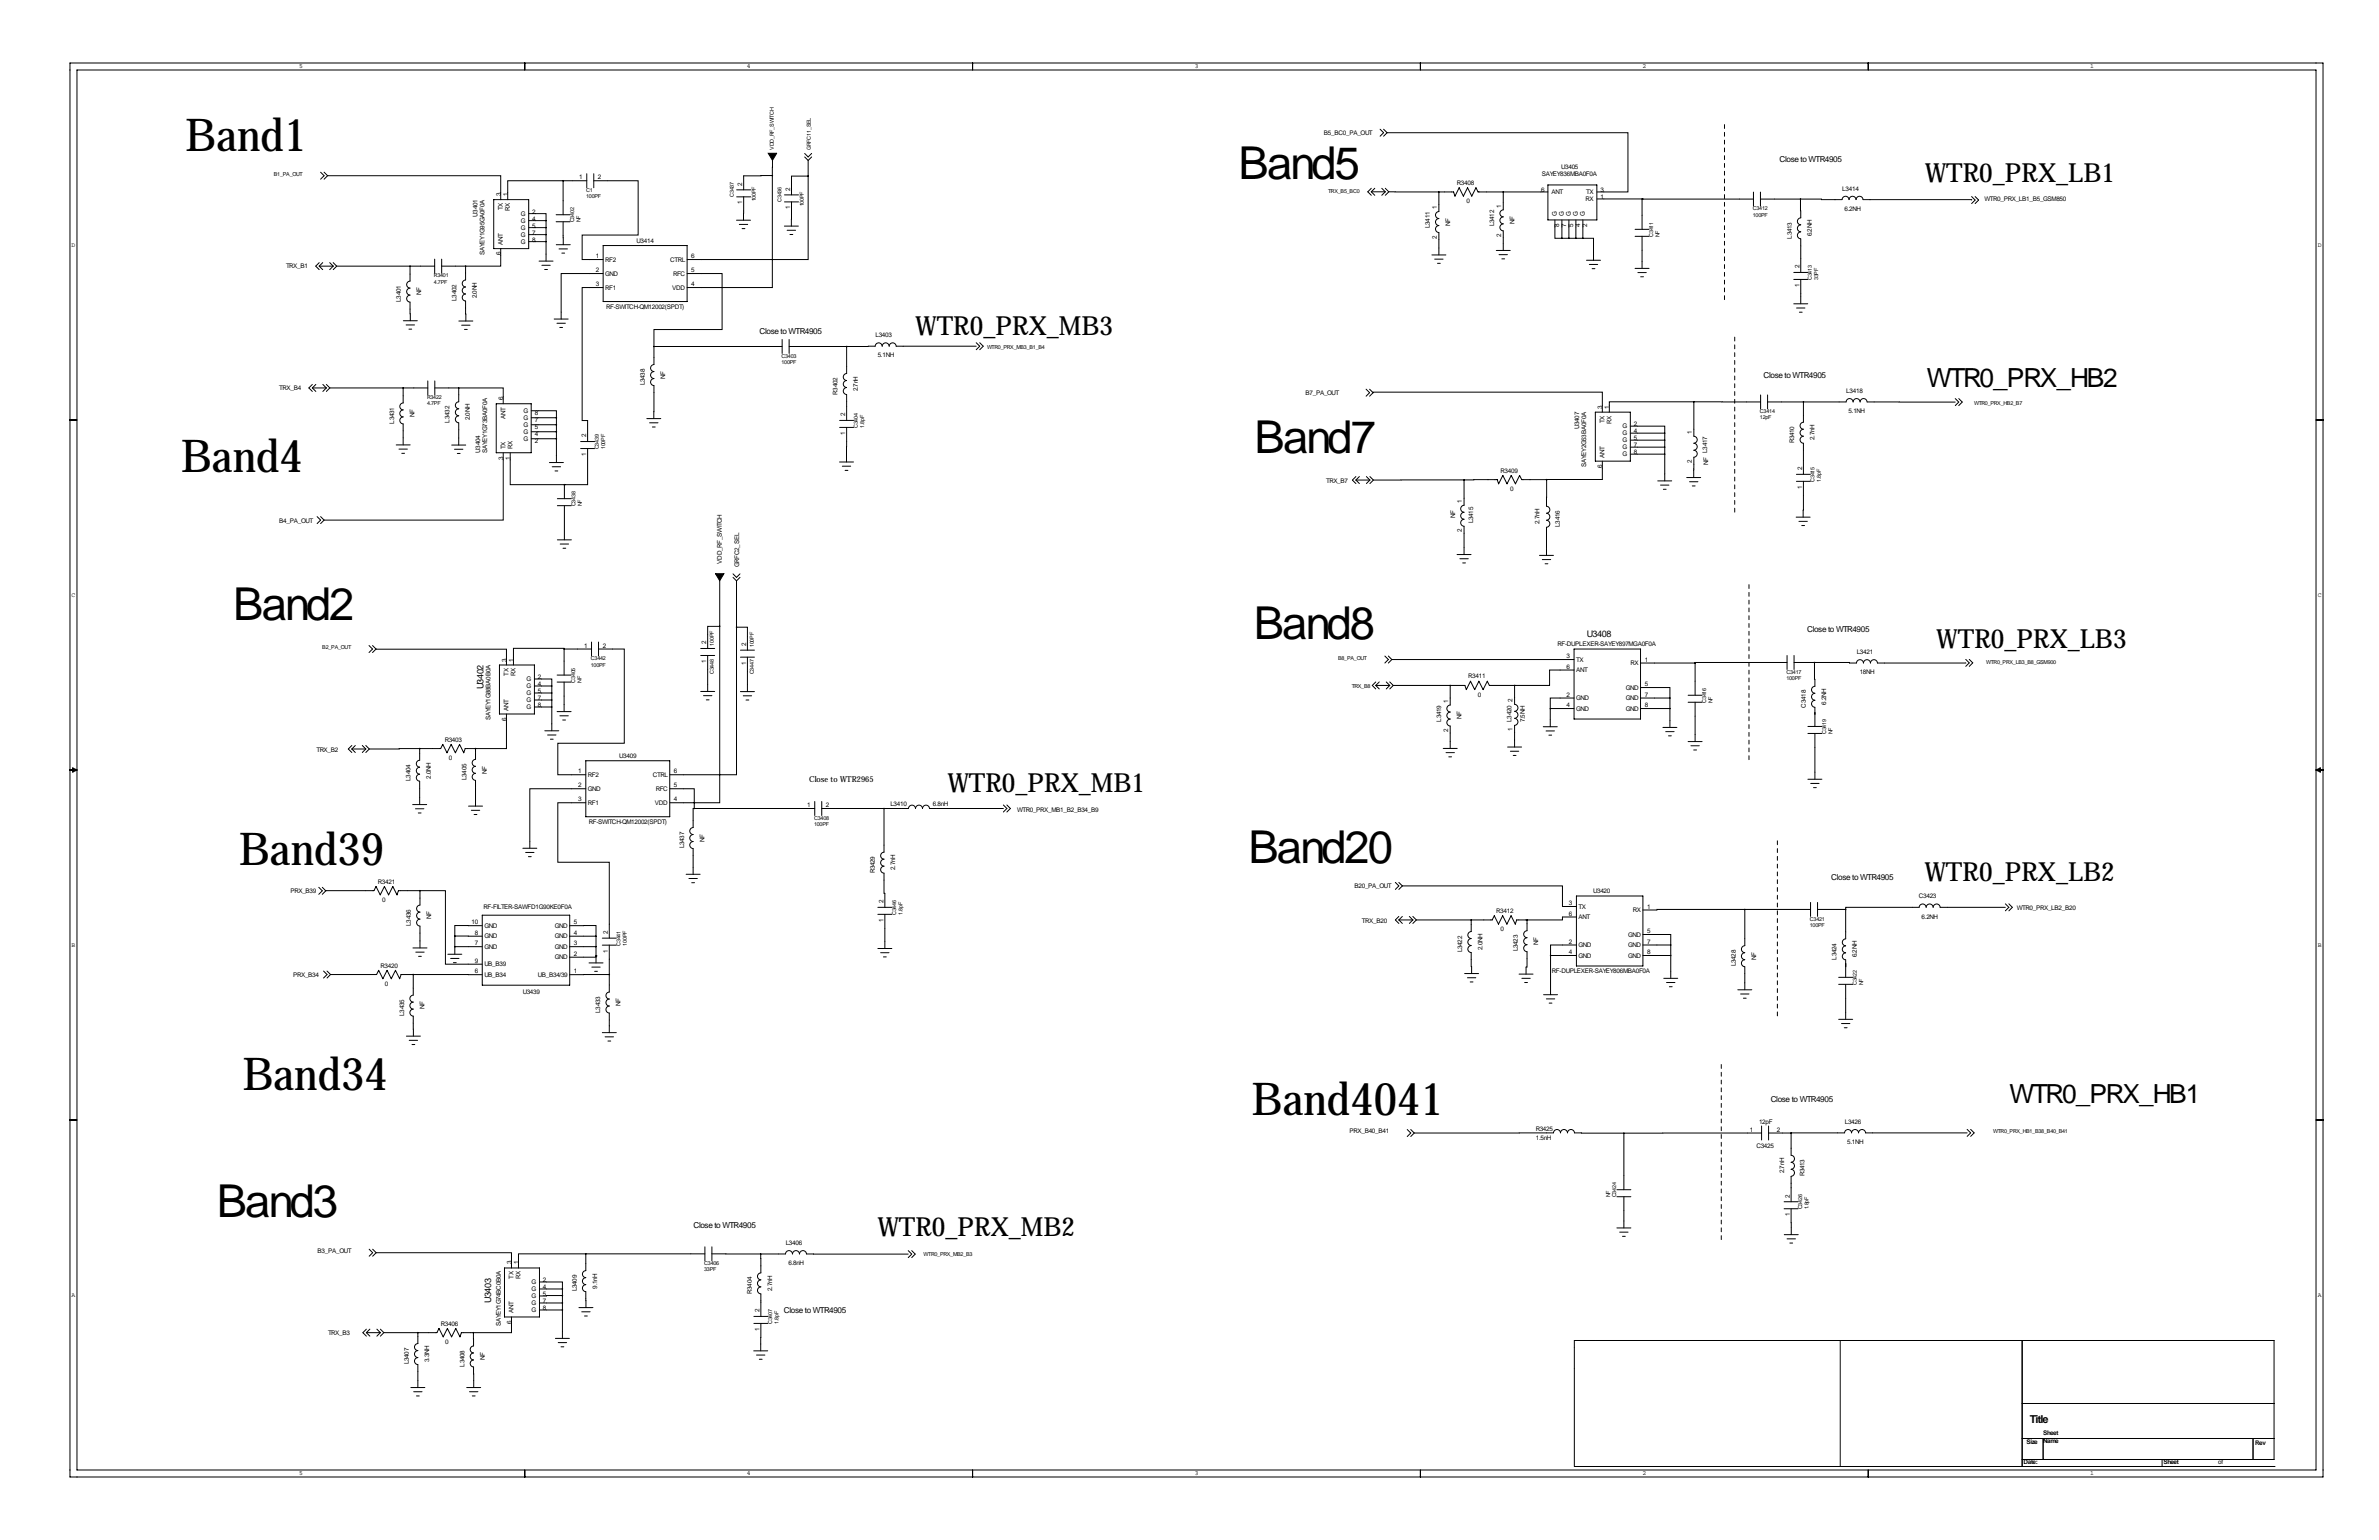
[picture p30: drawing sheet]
<svg xmlns="http://www.w3.org/2000/svg" width="864mm" height="559mm" viewBox="0 0 864 559" stroke-linecap="round" stroke-linejoin="round" font-family="sans-serif">
<defs><g id="words">
<g font-size="16.5">
<text x="67.3" y="55">Band1</text>
<text x="449.6" y="64.8">Band5</text>
<text x="455.4" y="164.5">Band7</text>
<text x="65.6" y="171.3">Band4</text>
<text x="84.6" y="225">Band2</text>
<text x="455.1" y="232">Band8</text>
<text x="86.7" y="313.7">Band39</text>
<text x="453.2" y="313.1">Band20</text>
<text x="88" y="395.5">Band34</text>
<text x="454.4" y="404.5">Band4041</text>
<text x="78.7" y="441.5">Band3</text>
</g>
<g font-size="9.6">
<text x="698.8" y="65.9">WTR0_PRX_LB1</text>
<text x="332.4" y="121.5">WTR0_PRX_MB3</text>
<text x="699.5" y="140.4">WTR0_PRX_HB2</text>
<text x="703" y="235">WTR0_PRX_LB3</text>
<text x="344" y="287.2">WTR0_PRX_MB1</text>
<text x="698.8" y="319.5">WTR0_PRX_LB2</text>
<text x="729.4" y="400">WTR0_PRX_HB1</text>
<text x="318.6" y="448.5">WTR0_PRX_MB2</text>
</g>
<text font-size="4" x="736.9" y="516.4">Title</text>
<g font-size="3.3">
<text x="576.1" y="231.1">U3408</text>
<text x="175.5" y="250.2" transform="rotate(-90 175.5 250.2)">U3402</text>
<text x="178.3" y="472.8" transform="rotate(-90 178.3 472.8)">U3403</text>
</g>
<g font-size="3">
<text x="646" y="58.8">Close to WTR4905</text>
<text x="275.7" y="121.1">Close to WTR4905</text>
<text x="640.2" y="137.2">Close to WTR4905</text>
<text x="656" y="229.3">Close to WTR4905</text>
<text x="293.7" y="283.7">Close to WTR2965</text>
<text x="664.7" y="319.2">Close to WTR4905</text>
<text x="642.8" y="400">Close to WTR4905</text>
<text x="251.7" y="445.6">Close to WTR4905</text>
<text x="284.5" y="476.3">Close to WTR4905</text>
</g>
<g font-size="2.3">
<text x="108.6" y="24.8">5</text>
<text x="271.1" y="24.8">4</text>
<text x="433.7" y="24.8">3</text>
<text x="596.2" y="24.8">2</text>
<text x="758.8" y="24.8">1</text>
<text x="480.6" y="48.9">B5_BC0_PA_OUT</text>
<text x="210.3" y="65.1">1</text>
<text x="217.1" y="65.1">2</text>
<text x="559.6" y="63.8">SAYEY836MBA0F0A</text>
<text x="566.7" y="61.3">U3405</text>
<text x="181.8" y="71.2" transform="rotate(-90 181.8 71.2)">3</text>
<text x="184.3" y="71.2" transform="rotate(-90 184.3 71.2)">1</text>
<text x="269.4" y="67.4" transform="rotate(-90 269.4 67.4)">2</text>
<text x="286.8" y="69.2" transform="rotate(-90 286.8 69.2)">2</text>
<text x="528.9" y="67.1">R3408</text>
<text x="559.4" y="69.6">6</text>
<text x="563.2" y="70.4">ANT</text>
<text x="575.8" y="70.4">TX</text>
<text x="580.9" y="69.6">3</text>
<text x="668.8" y="69.1">L3414</text>
<text x="182.5" y="76.3" transform="rotate(-90 182.5 76.3)">TX</text>
<text x="185.1" y="76.6" transform="rotate(-90 185.1 76.6)">RX</text>
<text x="193.2" y="77.5">2</text>
<text x="269.4" y="74.1" transform="rotate(-90 269.4 74.1)">1</text>
<text x="286.8" y="76" transform="rotate(-90 286.8 76)">1</text>
<text x="521.6" y="76" transform="rotate(-90 521.6 76)">1</text>
<text x="532.4" y="73.7">0</text>
<text x="544.9" y="75.4" transform="rotate(-90 544.9 75.4)">1</text>
<text x="575.5" y="73">RX</text>
<text x="580.9" y="72.2">1</text>
<text x="669.6" y="76.5">6.2NH</text>
<text x="720.4" y="73.1">WTR0_PRX_LB1_B5_GSM850</text>
<text x="173.4" y="78.6" transform="rotate(-90 173.4 78.6)">U3401</text>
<text x="189.1" y="83.4">G</text>
<text x="189.1" y="78.3">G</text>
<text x="189.1" y="80.8">G</text>
<text x="193.2" y="82.6">5</text>
<text x="193.2" y="80.1">4</text>
<text x="519" y="82.8" transform="rotate(-90 519 82.8)">L3411</text>
<text x="526.4" y="82" transform="rotate(-90 526.4 82)">NF</text>
<text x="542.4" y="82.2" transform="rotate(-90 542.4 82.2)">L3412</text>
<text x="549.8" y="81.3" transform="rotate(-90 549.8 81.3)">NF</text>
<text x="565.2" y="78.5" transform="rotate(-90 565.2 78.5)">G</text>
<text x="566" y="82.3" transform="rotate(-90 566 82.3)">8</text>
<text x="567.7" y="78.5" transform="rotate(-90 567.7 78.5)">G</text>
<text x="568.5" y="82.3" transform="rotate(-90 568.5 82.3)">7</text>
<text x="570.3" y="78.5" transform="rotate(-90 570.3 78.5)">G</text>
<text x="571.1" y="82.3" transform="rotate(-90 571.1 82.3)">5</text>
<text x="572.8" y="78.5" transform="rotate(-90 572.8 78.5)">G</text>
<text x="573.6" y="82.3" transform="rotate(-90 573.6 82.3)">4</text>
<text x="575.4" y="78.5" transform="rotate(-90 575.4 78.5)">G</text>
<text x="576.1" y="82.3" transform="rotate(-90 576.1 82.3)">2</text>
<text x="26" y="89.5">D</text>
<text x="182.5" y="89" transform="rotate(-90 182.5 89)">ANT</text>
<text x="189.1" y="88.4">G</text>
<text x="189.1" y="85.9">G</text>
<text x="193.2" y="87.7">8</text>
<text x="193.2" y="85.1">7</text>
<text x="231.1" y="88.1">U3414</text>
<text x="521.6" y="86.6" transform="rotate(-90 521.6 86.6)">2</text>
<text x="544.9" y="86" transform="rotate(-90 544.9 86)">2</text>
<text x="650.4" y="86.6" transform="rotate(-90 650.4 86.6)">L3413</text>
<text x="657.8" y="85.8" transform="rotate(-90 657.8 85.8)">6.2NH</text>
<text x="841.4" y="89.5">D</text>
<text x="175.9" y="92.5" transform="rotate(-90 175.9 92.5)">SAYEY1G95GA0F0A</text>
<text x="181.8" y="92.7" transform="rotate(-90 181.8 92.7)">6</text>
<text x="216.2" y="93.7">1</text>
<text x="219.7" y="95">RF2</text>
<text x="243.3" y="95">CTRL</text>
<text x="251" y="93.7">6</text>
<text x="103.8" y="97.4">TRX_B1</text>
<text x="216.2" y="98.8">2</text>
<text x="219.7" y="100">GND</text>
<text x="244.3" y="100">RFC</text>
<text x="251" y="98.8">5</text>
<text x="653.2" y="97.3" transform="rotate(-90 653.2 97.3)">2</text>
<text x="152.9" y="107.2" transform="rotate(-90 152.9 107.2)">NF</text>
<text x="216.2" y="103.8">3</text>
<text x="219.7" y="105.1">RF1</text>
<text x="244.1" y="105.1">VDD</text>
<text x="251" y="103.8">4</text>
<text x="653.2" y="104.1" transform="rotate(-90 653.2 104.1)">1</text>
<text x="145.5" y="109.5" transform="rotate(-90 145.5 109.5)">L3401</text>
<text x="165.7" y="109.1" transform="rotate(-90 165.7 109.1)">L3402</text>
<text x="173.1" y="108.3" transform="rotate(-90 173.1 108.3)">2.0NH</text>
<text x="220" y="112">RF-SWITCH-QM12002(SPDT)</text>
<text x="317.8" y="122.3">L3403</text>
<text x="318.6" y="129.7">5.1NH</text>
<text x="241.5" y="137.5" transform="rotate(-90 241.5 137.5)">NF</text>
<text x="101.3" y="141.6">TRX_B4</text>
<text x="234.1" y="139.8" transform="rotate(-90 234.1 139.8)">L3438</text>
<text x="304" y="143.2" transform="rotate(-90 304 143.2)">R3402</text>
<text x="311.4" y="142" transform="rotate(-90 311.4 142)">2.7nH</text>
<text x="473.9" y="143.3">B7_PA_OUT</text>
<text x="670.2" y="142.5">L3418</text>
<text x="182.7" y="145.2" transform="rotate(-90 182.7 145.2)">6</text>
<text x="190" y="149.8">G</text>
<text x="581.7" y="148.3" transform="rotate(-90 581.7 148.3)">3</text>
<text x="584.2" y="148.3" transform="rotate(-90 584.2 148.3)">1</text>
<text x="671.1" y="149.9">5.1NH</text>
<text x="143.1" y="153.7" transform="rotate(-90 143.1 153.7)">L3431</text>
<text x="150.4" y="151.4" transform="rotate(-90 150.4 151.4)">NF</text>
<text x="163.2" y="153.3" transform="rotate(-90 163.2 153.3)">L3432</text>
<text x="170.6" y="152.5" transform="rotate(-90 170.6 152.5)">2.0NH</text>
<text x="183.4" y="151.9" transform="rotate(-90 183.4 151.9)">ANT</text>
<text x="190" y="154.9">G</text>
<text x="190" y="152.4">G</text>
<text x="194.1" y="150.6">8</text>
<text x="194.1" y="155.7">5</text>
<text x="194.1" y="153.1">7</text>
<text x="306.8" y="151" transform="rotate(-90 306.8 151)">2</text>
<text x="573.3" y="155.8" transform="rotate(-90 573.3 155.8)">U3407</text>
<text x="582.4" y="153.5" transform="rotate(-90 582.4 153.5)">TX</text>
<text x="585" y="153.7" transform="rotate(-90 585 153.7)">RX</text>
<text x="589" y="155.4">G</text>
<text x="593.1" y="154.6">2</text>
<text x="190" y="160">G</text>
<text x="190" y="157.4">G</text>
<text x="194.1" y="160.7">2</text>
<text x="194.1" y="158.2">4</text>
<text x="212.8" y="158.7" transform="rotate(-90 212.8 158.7)">2</text>
<text x="306.8" y="157.8" transform="rotate(-90 306.8 157.8)">1</text>
<text x="589" y="160.5">G</text>
<text x="589" y="157.9">G</text>
<text x="593.1" y="159.7">5</text>
<text x="593.1" y="157.2">4</text>
<text x="614.1" y="157.5" transform="rotate(-90 614.1 157.5)">1</text>
<text x="651.4" y="160.9" transform="rotate(-90 651.4 160.9)">R3410</text>
<text x="658.7" y="159.7" transform="rotate(-90 658.7 159.7)">2.7nH</text>
<text x="174.3" y="164.3" transform="rotate(-90 174.3 164.3)">U3404</text>
<text x="176.8" y="164.3" transform="rotate(-90 176.8 164.3)">SAYEY1G73BA0F0A</text>
<text x="182.7" y="166.7" transform="rotate(-90 182.7 166.7)">3</text>
<text x="183.4" y="163" transform="rotate(-90 183.4 163)">TX</text>
<text x="185.2" y="166.7" transform="rotate(-90 185.2 166.7)">1</text>
<text x="186" y="163" transform="rotate(-90 186 163)">RX</text>
<text x="212.8" y="165.5" transform="rotate(-90 212.8 165.5)">1</text>
<text x="582.4" y="166.1" transform="rotate(-90 582.4 166.1)">ANT</text>
<text x="589" y="165.6">G</text>
<text x="589" y="163">G</text>
<text x="593.1" y="164.8">8</text>
<text x="593.1" y="162.3">7</text>
<text x="544.7" y="171.5">R3409</text>
<text x="575.8" y="169.5" transform="rotate(-90 575.8 169.5)">SAYEY2G53BA0F0A</text>
<text x="581.7" y="169.8" transform="rotate(-90 581.7 169.8)">6</text>
<text x="614.1" y="168.1" transform="rotate(-90 614.1 168.1)">2</text>
<text x="620.1" y="168.6" transform="rotate(-90 620.1 168.6)">NF L3417</text>
<text x="654.2" y="170.6" transform="rotate(-90 654.2 170.6)">2</text>
<text x="481.4" y="175.3">TRX_B7</text>
<text x="548.2" y="178.1">0</text>
<text x="654.2" y="177.4" transform="rotate(-90 654.2 177.4)">1</text>
<text x="530.7" y="182.6" transform="rotate(-90 530.7 182.6)">1</text>
<text x="101.4" y="189.7">B4_PA_OUT</text>
<text x="528.3" y="188" transform="rotate(-90 528.3 188)">NF</text>
<text x="534.8" y="189.9" transform="rotate(-90 534.8 189.9)">L3415</text>
<text x="558.9" y="190.2" transform="rotate(-90 558.9 190.2)">2.7nH</text>
<text x="566.2" y="191.2" transform="rotate(-90 566.2 191.2)">L3416</text>
<text x="530.7" y="193.2" transform="rotate(-90 530.7 193.2)">2</text>
<text x="262" y="204.5" transform="rotate(-90 262 204.5)">VDD_RF_SWITCH</text>
<text x="268.3" y="205.8" transform="rotate(-90 268.3 205.8)">GRFC2_SEL</text>
<text x="26" y="216.5">C</text>
<text x="841.4" y="216.5">C</text>
<text x="256.4" y="233.8" transform="rotate(-90 256.4 233.8)">2</text>
<text x="212" y="235">1</text>
<text x="218.8" y="235">2</text>
<text x="270.8" y="234.4" transform="rotate(-90 270.8 234.4)">2</text>
<text x="565.4" y="234.5">RF-DUPLEXER-SAYEY897MGA0F0A</text>
<text x="568.7" y="238.8">3</text>
<text x="674" y="237.3">L3421</text>
<text x="183.8" y="240" transform="rotate(-90 183.8 240)">3</text>
<text x="184.6" y="245.2" transform="rotate(-90 184.6 245.2)">TX</text>
<text x="186.4" y="240" transform="rotate(-90 186.4 240)">1</text>
<text x="187.2" y="245.5" transform="rotate(-90 187.2 245.5)">RX</text>
<text x="256.4" y="240.6" transform="rotate(-90 256.4 240.6)">1</text>
<text x="270.8" y="241.2" transform="rotate(-90 270.8 241.2)">1</text>
<text x="568.7" y="242.6">6</text>
<text x="572.2" y="240.1">TX</text>
<text x="572.2" y="243.9">ANT</text>
<text x="591.9" y="241.4">RX</text>
<text x="597.1" y="240.1">1</text>
<text x="675.1" y="244.7">18NH</text>
<text x="191.2" y="247.1">G</text>
<text x="191.2" y="249.7">G</text>
<text x="195.3" y="251.5">5</text>
<text x="195.3" y="246.4">2</text>
<text x="195.3" y="248.9">4</text>
<text x="533" y="246.2">R3411</text>
<text x="590.2" y="250.2">GND</text>
<text x="597.1" y="249">5</text>
<text x="184.6" y="257.8" transform="rotate(-90 184.6 257.8)">ANT</text>
<text x="191.2" y="257.3">G</text>
<text x="191.2" y="252.2">G</text>
<text x="191.2" y="254.8">G</text>
<text x="195.3" y="256.5">8</text>
<text x="195.3" y="254">7</text>
<text x="525.7" y="255.1" transform="rotate(-90 525.7 255.1)">1</text>
<text x="536.5" y="252.8">0</text>
<text x="549" y="254.6" transform="rotate(-90 549 254.6)">2</text>
<text x="568.7" y="252.8">2</text>
<text x="568.7" y="256.6">4</text>
<text x="572.2" y="254.1">GND</text>
<text x="572.2" y="257.9">GND</text>
<text x="590.2" y="254.1">GND</text>
<text x="590.2" y="257.9">GND</text>
<text x="597.1" y="252.8">7</text>
<text x="597.1" y="256.6">8</text>
<text x="655.5" y="256.8" transform="rotate(-90 655.5 256.8)">C3418</text>
<text x="662.9" y="255.7" transform="rotate(-90 662.9 255.7)">6.2NH</text>
<text x="178" y="261.3" transform="rotate(-90 178 261.3)">SAYEY1G88BA0B0A</text>
<text x="183.8" y="261.5" transform="rotate(-90 183.8 261.5)">6</text>
<text x="523.1" y="261.8" transform="rotate(-90 523.1 261.8)">L3419</text>
<text x="530.5" y="261" transform="rotate(-90 530.5 261)">NF</text>
<text x="548.6" y="262" transform="rotate(-90 548.6 262)">L3420</text>
<text x="553.5" y="262.1" transform="rotate(-90 553.5 262.1)">7.5NH</text>
<text x="161.4" y="269.1">R3403</text>
<text x="525.7" y="265.7" transform="rotate(-90 525.7 265.7)">2</text>
<text x="549" y="265.1" transform="rotate(-90 549 265.1)">1</text>
<text x="114.9" y="272.8">TRX_B2</text>
<text x="162.9" y="275.7">0</text>
<text x="224.8" y="275">U3409</text>
<text x="176.7" y="280.7" transform="rotate(-90 176.7 280.7)">NF</text>
<text x="209.9" y="280.6">1</text>
<text x="213.4" y="281.9">RF2</text>
<text x="237" y="281.9">CTRL</text>
<text x="244.7" y="280.6">6</text>
<text x="149" y="283.4" transform="rotate(-90 149 283.4)">L3404</text>
<text x="156.4" y="282.6" transform="rotate(-90 156.4 282.6)">2.0NH</text>
<text x="169.3" y="283.1" transform="rotate(-90 169.3 283.1)">L3405</text>
<text x="209.9" y="285.7">2</text>
<text x="213.4" y="287">GND</text>
<text x="238" y="287">RFC</text>
<text x="244.7" y="285.7">5</text>
<text x="209.9" y="290.8">3</text>
<text x="213.4" y="292.1">RF1</text>
<text x="237.8" y="292.1">VDD</text>
<text x="244.7" y="290.8">4</text>
<text x="293" y="292.9">1</text>
<text x="299.8" y="292.9">2</text>
<text x="323.2" y="292.5">L3410</text>
<text x="338.6" y="292.6">6.8nH</text>
<text x="213.7" y="298.9">RF-SWITCH-QM12002(SPDT)</text>
<text x="369.2" y="294.5">WTR0_PRX_MB1_B2_B34_B9</text>
<text x="255.7" y="305.5" transform="rotate(-90 255.7 305.5)">NF</text>
<text x="248.3" y="307.8" transform="rotate(-90 248.3 307.8)">L3437</text>
<text x="317.6" y="316.9" transform="rotate(-90 317.6 316.9)">R3429</text>
<text x="325" y="315.7" transform="rotate(-90 325 315.7)">2.7nH</text>
<text x="137.2" y="320.6">R3421</text>
<text x="491.7" y="322.3">B20_PA_OUT</text>
<text x="578.3" y="323.8">U3420</text>
<text x="105.4" y="324.2">PRX_B39</text>
<text x="138.7" y="327.3">0</text>
<text x="175.6" y="329.8">RF-FILTER-SAWFD1G90KE0F0A</text>
<text x="320.7" y="327.7" transform="rotate(-90 320.7 327.7)">2</text>
<text x="569.6" y="328.4">3</text>
<text x="573" y="329.7">TX</text>
<text x="597.9" y="329.7">1</text>
<text x="696.6" y="325.9">C3423</text>
<text x="149.1" y="336" transform="rotate(-90 149.1 336)">L3436</text>
<text x="156.5" y="333.6" transform="rotate(-90 156.5 333.6)">NF</text>
<text x="171.2" y="335.4">10</text>
<text x="208.3" y="335.4">5</text>
<text x="320.7" y="334.5" transform="rotate(-90 320.7 334.5)">1</text>
<text x="494.4" y="334.8">TRX_B20</text>
<text x="543.2" y="331.3">R3412</text>
<text x="569.6" y="332.2">6</text>
<text x="573" y="333.5">ANT</text>
<text x="592.7" y="331">RX</text>
<text x="697.6" y="333.3">6.2NH</text>
<text x="732.1" y="330.3">WTR0_PRX_LB2_B20</text>
<text x="172.3" y="339.2">8</text>
<text x="175.8" y="340.5">GND</text>
<text x="175.8" y="336.7">GND</text>
<text x="201.4" y="340.5">GND</text>
<text x="201.4" y="336.7">GND</text>
<text x="208.3" y="339.2">4</text>
<text x="220.7" y="338.9" transform="rotate(-90 220.7 338.9)">2</text>
<text x="544.6" y="337.9">0</text>
<text x="591" y="339.9">GND</text>
<text x="597.9" y="338.6">5</text>
<text x="26" y="343.5">B</text>
<text x="172.3" y="343">7</text>
<text x="175.8" y="344.3">GND</text>
<text x="201.4" y="344.3">GND</text>
<text x="208.3" y="343">3</text>
<text x="208.3" y="346.8">2</text>
<text x="220.7" y="345.7" transform="rotate(-90 220.7 345.7)">1</text>
<text x="530.8" y="345.6" transform="rotate(-90 530.8 345.6)">L3422</text>
<text x="538.1" y="344.7" transform="rotate(-90 538.1 344.7)">2.0NH</text>
<text x="551" y="345.3" transform="rotate(-90 551 345.3)">L3423</text>
<text x="558.4" y="342.9" transform="rotate(-90 558.4 342.9)">NF</text>
<text x="569.6" y="342.4">2</text>
<text x="569.6" y="346.2">4</text>
<text x="573" y="343.7">GND</text>
<text x="573" y="347.5">GND</text>
<text x="591" y="343.7">GND</text>
<text x="591" y="347.5">GND</text>
<text x="597.9" y="342.4">7</text>
<text x="597.9" y="346.2">8</text>
<text x="674.1" y="347.4" transform="rotate(-90 674.1 347.4)">6.2NH</text>
<text x="841.4" y="343.5">B</text>
<text x="138.2" y="351.1">R3420</text>
<text x="172.3" y="353.2">6</text>
<text x="172.3" y="349.4">9</text>
<text x="175.8" y="350.6">UB_B39</text>
<text x="201.4" y="348.1">GND</text>
<text x="208.3" y="353.2">1</text>
<text x="563.4" y="353.1">RF-DUPLEXER-SAYEY806MBA0F0A</text>
<text x="630.1" y="350.7" transform="rotate(-90 630.1 350.7)">L3428</text>
<text x="637.4" y="348.3" transform="rotate(-90 637.4 348.3)">NF</text>
<text x="666.7" y="348.2" transform="rotate(-90 666.7 348.2)">L3424</text>
<text x="106.4" y="354.5">PRX_B34</text>
<text x="139.7" y="357.7">0</text>
<text x="175.8" y="354.4">UB_B34</text>
<text x="195.2" y="354.4">UB_B34/39</text>
<text x="189.7" y="360.5">U3439</text>
<text x="225.3" y="365.2" transform="rotate(-90 225.3 365.2)">NF</text>
<text x="146.7" y="368.6" transform="rotate(-90 146.7 368.6)">L3435</text>
<text x="154.1" y="366.3" transform="rotate(-90 154.1 366.3)">NF</text>
<text x="217.9" y="367.5" transform="rotate(-90 217.9 367.5)">L3433</text>
<text x="638.6" y="407.8">12pF</text>
<text x="669.7" y="407.8">L3426</text>
<text x="489.9" y="411.1">PRX_B40_B41</text>
<text x="557.5" y="410.6">R3425</text>
<text x="557.5" y="413.5">1.5nH</text>
<text x="635.2" y="410.6">1</text>
<text x="645.1" y="410.6">2</text>
<text x="637.6" y="416.5">C3425</text>
<text x="670.5" y="415.1">5.1NH</text>
<text x="647.6" y="425.7" transform="rotate(-90 647.6 425.7)">2.7nH</text>
<text x="655" y="426.9" transform="rotate(-90 655 426.9)">R3413</text>
<text x="649.7" y="434.5" transform="rotate(-90 649.7 434.5)">2</text>
<text x="649.7" y="441.3" transform="rotate(-90 649.7 441.3)">1</text>
<text x="115.3" y="454.6">B3_PA_OUT</text>
<text x="285.2" y="451.7">L3406</text>
<text x="185.7" y="458.8" transform="rotate(-90 185.7 458.8)">3</text>
<text x="188.2" y="458.8" transform="rotate(-90 188.2 458.8)">1</text>
<text x="286.2" y="459.1">6.8nH</text>
<text x="186.4" y="464" transform="rotate(-90 186.4 464)">TX</text>
<text x="189" y="464.3" transform="rotate(-90 189 464.3)">RX</text>
<text x="193" y="465.9">G</text>
<text x="197.1" y="465.2">2</text>
<text x="197.1" y="467.7">4</text>
<text x="216.7" y="467.6" transform="rotate(-90 216.7 467.6)">9.1nH</text>
<text x="26" y="470.5">A</text>
<text x="193" y="471">G</text>
<text x="193" y="468.5">G</text>
<text x="193" y="473.6">G</text>
<text x="197.1" y="470.3">5</text>
<text x="197.1" y="472.8">7</text>
<text x="209.3" y="468.6" transform="rotate(-90 209.3 468.6)">L3409</text>
<text x="272.9" y="469.5" transform="rotate(-90 272.9 469.5)">R3404</text>
<text x="280.3" y="468.4" transform="rotate(-90 280.3 468.4)">2.7nH</text>
<text x="841.4" y="470.5">A</text>
<text x="186.4" y="476.6" transform="rotate(-90 186.4 476.6)">ANT</text>
<text x="193" y="476.1">G</text>
<text x="197.1" y="475.3">8</text>
<text x="275.7" y="476.1" transform="rotate(-90 275.7 476.1)">2</text>
<text x="119.1" y="484.4">TRX_B3</text>
<text x="160.1" y="481">R3406</text>
<text x="181.8" y="481.2" transform="rotate(-90 181.8 481.2)">SAYEY1G74BC0B0A</text>
<text x="185.7" y="480.3" transform="rotate(-90 185.7 480.3)">6</text>
<text x="275.7" y="482.9" transform="rotate(-90 275.7 482.9)">1</text>
<text x="161.6" y="487.6">0</text>
<text x="148.4" y="495.1" transform="rotate(-90 148.4 495.1)">L3407</text>
<text x="155.8" y="494.2" transform="rotate(-90 155.8 494.2)">3.3NH</text>
<text x="168.6" y="495.9" transform="rotate(-90 168.6 495.9)">L3408</text>
<text x="176" y="493.6" transform="rotate(-90 176 493.6)">NF</text>
<text x="741.7" y="520.9">Sheet</text>
<text x="735.6" y="524">Size</text>
<text x="741.7" y="523.7">Name</text>
<text x="818.6" y="524.3">Rev</text>
<text x="734.6" y="531.4">Date:</text>
<text x="785.4" y="531.4">Sheet</text>
<text x="805.2" y="531.4">of</text>
<text x="108.6" y="535.3">5</text>
<text x="271.1" y="535.3">4</text>
<text x="433.7" y="535.3">3</text>
<text x="596.2" y="535.3">2</text>
<text x="758.8" y="535.3">1</text>
</g>
<g font-size="2">
<text x="281" y="54.4" transform="rotate(-90 281 54.4)">VDD_RF_SWITCH</text>
<text x="294.3" y="54.4" transform="rotate(-90 294.3 54.4)">GRFC11_SEL</text>
<text x="99.4" y="63.8">B1_PA_OUT</text>
<text x="212.8" y="69.6">C1</text>
<text x="212.8" y="71.9">100PF</text>
<text x="266.3" y="71.5" transform="rotate(-90 266.3 71.5)">C3437</text>
<text x="482.1" y="70">TRX_B5_BC0</text>
<text x="274.4" y="73.1" transform="rotate(-90 274.4 73.1)">100PF</text>
<text x="283.7" y="73.3" transform="rotate(-90 283.7 73.3)">C3436</text>
<text x="291.7" y="74.9" transform="rotate(-90 291.7 74.9)">100PF</text>
<text x="636.3" y="76.3">C3412</text>
<text x="208.5" y="80.7" transform="rotate(-90 208.5 80.7)">C3402</text>
<text x="210.8" y="80.7" transform="rotate(-90 210.8 80.7)">NF</text>
<text x="636.3" y="78.6">100PF</text>
<text x="600.2" y="86" transform="rotate(-90 600.2 86)">C3411</text>
<text x="602.4" y="86" transform="rotate(-90 602.4 86)">NF</text>
<text x="157.5" y="100.6">R3401</text>
<text x="657.8" y="101.7" transform="rotate(-90 657.8 101.7)">C3413</text>
<text x="660" y="101.7" transform="rotate(-90 660 101.7)">33PF</text>
<text x="157.5" y="102.9">4.7PF</text>
<text x="283.7" y="129.8">C3403</text>
<text x="358.3" y="126.6">WTR0_PRX_MB3_B1_B4</text>
<text x="283.7" y="132.1">100PF</text>
<text x="155" y="144.8">R3422</text>
<text x="155" y="147.1">4.7PF</text>
<text x="638.9" y="149.9">C3414</text>
<text x="716.6" y="146.9">WTR0_PRX_HB2_B7</text>
<text x="311.4" y="155.3" transform="rotate(-90 311.4 155.3)">C3404</text>
<text x="313.7" y="155.3" transform="rotate(-90 313.7 155.3)">1.8pF</text>
<text x="638.9" y="152.2">12pF</text>
<text x="217.4" y="163" transform="rotate(-90 217.4 163)">C3439</text>
<text x="219.7" y="163" transform="rotate(-90 219.7 163)">100PF</text>
<text x="658.7" y="174.9" transform="rotate(-90 658.7 174.9)">C3415</text>
<text x="661" y="174.9" transform="rotate(-90 661 174.9)">1.8pF</text>
<text x="208.9" y="183.7" transform="rotate(-90 208.9 183.7)">C3438</text>
<text x="211.2" y="183.7" transform="rotate(-90 211.2 183.7)">NF</text>
<text x="117" y="235.5">B2_PA_OUT</text>
<text x="214.5" y="239.6">C3442</text>
<text x="259.1" y="234.3" transform="rotate(-90 259.1 234.3)">100PF</text>
<text x="273.7" y="234.8" transform="rotate(-90 273.7 234.8)">100PF</text>
<text x="485.7" y="239.3">B8_PA_OUT</text>
<text x="214.5" y="241.9">100PF</text>
<text x="259.2" y="244.6" transform="rotate(-90 259.2 244.6)">C3448</text>
<text x="273.7" y="244.7" transform="rotate(-90 273.7 244.7)">C3447</text>
<text x="648.5" y="244.4">C3417</text>
<text x="721" y="241">WTR0_PRX_LB3_B8_GSM900</text>
<text x="208.8" y="247.8" transform="rotate(-90 208.8 247.8)">C3405</text>
<text x="211.1" y="247.8" transform="rotate(-90 211.1 247.8)">NF</text>
<text x="490.7" y="249.5">TRX_B8</text>
<text x="648.5" y="246.7">100PF</text>
<text x="619.4" y="255.1" transform="rotate(-90 619.4 255.1)">C3416</text>
<text x="621.7" y="255.1" transform="rotate(-90 621.7 255.1)">NF</text>
<text x="662.9" y="266.4" transform="rotate(-90 662.9 266.4)">C3419</text>
<text x="665.2" y="266.4" transform="rotate(-90 665.2 266.4)">NF</text>
<text x="295.5" y="297.4">C3408</text>
<text x="295.5" y="299.7">100PF</text>
<text x="325.3" y="332" transform="rotate(-90 325.3 332)">C3446</text>
<text x="327.6" y="332" transform="rotate(-90 327.6 332)">1.8pF</text>
<text x="657" y="334.1">C3421</text>
<text x="657" y="336.3">100PF</text>
<text x="225.2" y="343.2" transform="rotate(-90 225.2 343.2)">C3441</text>
<text x="227.5" y="343.2" transform="rotate(-90 227.5 343.2)">100PF</text>
<text x="674.1" y="357.4" transform="rotate(-90 674.1 357.4)">C3422</text>
<text x="676.4" y="357.4" transform="rotate(-90 676.4 357.4)">NF</text>
<text x="723.5" y="411.3">WTR0_PRX_HB1_B38_B40_B41</text>
<text x="584.4" y="434.5" transform="rotate(-90 584.4 434.5)">NF</text>
<text x="586.7" y="434.5" transform="rotate(-90 586.7 434.5)">C3424</text>
<text x="654.3" y="438.9" transform="rotate(-90 654.3 438.9)">C3426</text>
<text x="656.5" y="438.9" transform="rotate(-90 656.5 438.9)">1.8pF</text>
<text x="335.3" y="455.7">WTR0_PRX_MB2_B3</text>
<text x="255.6" y="459">C3406</text>
<text x="255.6" y="461.3">33PF</text>
<text x="280.3" y="480.5" transform="rotate(-90 280.3 480.5)">C3407</text>
<text x="282.5" y="480.5" transform="rotate(-90 282.5 480.5)">1.8pF</text>
</g>
</g></defs>
<g fill="none" stroke="#000" stroke-width=".36">
<path d="M25.4 22.9h817.9v513h-817.9zM27.9 25.4h812.8v508h-812.8zM190.5 22.9v2.5M353.1 22.9v2.5M515.6 22.9v2.5M678.2 22.9v2.5M280.4 58.2v5.5M292.1 55.7l1.3 1.2 1.2-1.2M292.1 56.9l1.3 1.3M293.4 58.2v5.7M294.6 56.9l-1.2 1.3M501 46.9l1.3 1.3-1.3 1.2"/>
<path d="M502.3 46.9l1.2 1.3M503.5 48.2h87.5v21.4h-11.3M503.5 48.2l-1.2 1.2M116.4 62.5l1.3 1.3-1.3 1.2M117.7 62.5l1.2 1.3M118.9 63.8h62.9v8.6M118.9 63.8l-1.2 1.2M179.2 72.4h12.7v17.8h-12.7zM191.9 77.5h6.3v2.6M201.9 77.9h5.1M204.4 65.6h-20.1v6.8M204.4 65.6v12.3"/>
<path d="M204.4 65.6h8.6M213 63v5.1M215.5 65.6h16.1v19.7h-20.3v8.9h7.6M215.5 63v5.1M267.4 79.9h5M267.4 71.4h5.1M267.4 68.9h5.1M270 71.4l-.1 8.5M280.4 63.7l-10.4 .1v5.1M280.4 63.7v40.6h-31M284.8 73.3h5.1M284.8 70.7h5.1"/>
<path d="M287.3 73.3v8.7M293.4 63.9h-6.1v6.8M293.4 63.9v30.3h-44M497.8 69.6h5.1M497.8 68.3l-1.3 1.3 1.3 1.3M497.8 69.6l1.3 1.3M499.1 68.3l-1.3 1.3M501.6 68.3l1.3 1.3M502.9 68.3l1.2 1.3M502.9 69.6l-1.3 1.3M504.1 69.6h18.2M504.1 69.6l-1.2 1.3"/>
<path d="M522.3 76.8a1.27 1.27 0 0 0-1.2 1.2 1.27 1.27 0 0 0 1.2 1.3 1.27 1.27 0 0 0-1.2 1.3 1.27 1.27 0 0 0 1.2 1.2 1.27 1.27 0 0 0-1.2 1.3 1.27 1.27 0 0 0 1.2 1.3M522.3 69.6v7.2M522.3 69.6h5.4l.5 1.6 1.5-3.1 1.5 3.1 1.5-3.1 1.6 3.1 1.5-3.1 .7 1.5h25.4M545.7 69.6v6.6a1.27 1.27 0 0 0-1.2 1.2 1.27 1.27 0 0 0 1.2 1.3 1.27 1.27 0 0 0-1.2 1.3 1.27 1.27 0 0 0 1.2 1.2 1.27 1.27 0 0 0-1.2 1.3 1.27 1.27 0 0 0 1.2 1.3v7.1M561.9 67.1h17.8v12.7h-17.8zM564.4 79.8v6.7h2.6M567 79.8v6.7M569.5 79.8v6.7M572.1 79.8v6.7M574.6 79.8v6.7M579.7 72.2h16.6M596.3 72.2h-.2v11"/>
<path d="M596.3 72.2h40.2M636.5 69.7v5.1M639.1 69.7v5.1M639.1 72.2h14.5M653.6 72.2l15.1 .2a1.27 1.27 0 0 1 1.3-1.2 1.27 1.27 0 0 1 1.2 1.2 1.27 1.27 0 0 1 1.3-1.2 1.27 1.27 0 0 1 1.3 1.2 1.27 1.27 0 0 1 1.2-1.2 1.27 1.27 0 0 1 1.3 1.2l39.4 .2M653.6 72.2l.1 6.8a1.27 1.27 0 0 0-1.2 1.3 1.27 1.27 0 0 0 1.2 1.3 1.27 1.27 0 0 0-1.2 1.3 1.27 1.27 0 0 0 1.2 1.2 1.27 1.27 0 0 0-1.2 1.3 1.27 1.27 0 0 0 1.2 1.3v12.2M715.7 71.3l1.3 1.3-1.3 1.3M717 71.3l1.3 1.3-1.3 1.3M115.9 96.6h5.1M115.9 95.3l-1.3 1.3 1.3 1.2M115.9 96.6l1.2 1.2M117.1 95.3l-1.2 1.3"/>
<path d="M119.7 95.3l1.3 1.3M121 95.3l1.2 1.3M121 96.6l-1.3 1.2M122.2 96.6h35.6M122.2 96.6l-1.2 1.2M148.8 96.6v5.4a1.27 1.27 0 0 0-1.2 1.3 1.27 1.27 0 0 0 1.2 1.2 1.27 1.27 0 0 0-1.2 1.3 1.27 1.27 0 0 0 1.2 1.3 1.27 1.27 0 0 0-1.2 1.2 1.27 1.27 0 0 0 1.2 1.3l.1 6.8M157.8 94v5.1M160.3 94v5.1M160.3 96.6h8.7M169 96.6v5a1.27 1.27 0 0 0-1.2 1.3 1.27 1.27 0 0 0 1.2 1.2M181.8 90.2v6.4h-12.8M191.9 87.7h6.3"/>
<path d="M191.9 82.6h6.3M191.9 80.1h6.3M191.9 85.1h6.3M195.7 94.7h5.1M196.7 96.3h3M197.7 97.8h1M198.2 80.1v14.6M201.9 80.5h5.1M201.9 88.8h5.1M202.9 90.3h3.1M204 91.8h1M204.4 80.5l.1 8.3"/>
<path d="M218.9 99.3h-15.2v16.5M218.9 89.1h30.5v20.3h-30.5zM249.4 99.3h12.7v20.3h-24.7v6.1M268.4 81.4h3M269.4 83h1M284.7 82h5.1M285.8 83.6h3M286.8 85.1h1M519.8 92.5h5.1M520.8 94h3M521.8 95.6h1M522.3 84.4v8.1"/>
<path d="M543.2 90.9h5M544.2 92.4h3M545.2 93.9h1M567 86.5h7.6M574.6 86.5h3.9v7.9M575.9 94.4h5.1M576.9 96h3.1M578 97.5h1M593.5 85.8h5.1M593.5 83.2h5.1M593.5 97.4h5.1M594.6 98.9h3"/>
<path d="M596.1 85.8v11.6M651.2 98.9h5M146.4 116.4h5.1M147.4 117.9h3.1M148.4 119.4h1.1M166.6 116.5h5.1M167.6 118h3M168.6 119.5h1M169 106.7a1.27 1.27 0 0 0-1.2 1.2 1.27 1.27 0 0 0 1.2 1.3l.1 7.3M169 104.1a1.27 1.27 0 0 0-1.2 1.3 1.27 1.27 0 0 0 1.2 1.3M201.2 115.8h5M202.2 117.3h3"/>
<path d="M203.2 118.8h1M218.9 104.3h-7.6v48.3h2v7.6M595.6 100.4h1M651.2 101.4h5M651.2 110.2h5M652.2 111.8h3M653.2 113.3h1M653.7 101.4v8.8M113.4 139.5l-1.3 1.3 1.3 1.2M114.7 139.5l-1.3 1.3M117.2 139.5l1.3 1.3M118.5 139.5l1.2 1.3"/>
<path d="M155.3 138.2v5.1M157.8 138.2v5.1M237.4 125.7v6.6a1.27 1.27 0 0 0-1.2 1.3 1.27 1.27 0 0 0 1.2 1.2 1.27 1.27 0 0 0-1.2 1.3 1.27 1.27 0 0 0 1.2 1.3 1.27 1.27 0 0 0-1.2 1.2 1.27 1.27 0 0 0 1.2 1.3l-.1 12M237.4 125.7h46.5M283.9 123.2v5.1M286.5 123.2v5.1M286.5 125.7h20.8M307.3 138.1a1.27 1.27 0 0 0-1.2 1.2 1.27 1.27 0 0 0 1.2 1.3M307.3 125.7v9.8a1.27 1.27 0 0 0-1.2 1.3 1.27 1.27 0 0 0 1.2 1.3M354.4 125.6h-29.1a1.27 1.27 0 0 0-1.2-1.2 1.27 1.27 0 0 0-1.3 1.2 1.27 1.27 0 0 0-1.3-1.2 1.27 1.27 0 0 0-1.3 1.2 1.27 1.27 0 0 0-1.2-1.2 1.27 1.27 0 0 0-1.3 1.2l-10.4 .1M354.4 124.4l1.3 1.2-1.3 1.3M355.7 124.4l1.2 1.2-1.2 1.3"/>
<path d="M25.4 152.4h2.5M113.4 140.8h5.1M113.4 140.8l1.3 1.2M118.5 140.8l-1.3 1.2M119.7 140.8h35.6M119.7 140.8l-1.2 1.2M146.4 140.8v5.4a1.27 1.27 0 0 0-1.3 1.3 1.27 1.27 0 0 0 1.3 1.2 1.27 1.27 0 0 0-1.3 1.3 1.27 1.27 0 0 0 1.3 1.3 1.27 1.27 0 0 0-1.3 1.2 1.27 1.27 0 0 0 1.2 1.3l.1 7.6M157.8 140.8h8.7M166.5 150.9a1.27 1.27 0 0 0-1.2 1.2 1.27 1.27 0 0 0 1.2 1.3v8.1M166.5 148.3a1.27 1.27 0 0 0-1.2 1.3 1.27 1.27 0 0 0 1.2 1.3M166.5 140.8v5a1.27 1.27 0 0 0-1.2 1.3 1.27 1.27 0 0 0 1.2 1.2M166.5 140.8h16.2v5.7"/>
<path d="M180.1 146.5h12.7v17.8h-12.7zM192.8 149h9.2v2.6M192.8 154.1h9.2M192.8 159.2h9.2M192.8 156.7h9.2M192.8 151.6h9.2M202 151.6v16.2M234.8 151.9h5.1M235.8 153.4h3.1M236.8 154.9h1M304.8 155.1h5.1M304.8 152.6h5.1"/>
<path d="M307.3 140.6a1.27 1.27 0 0 0-1.2 1.3 1.27 1.27 0 0 0 1.2 1.3M307.3 155.1v12.5M307.3 143.2v9.4M495.9 141.2l1.3 1.3-1.3 1.3M497.2 141.2l1.2 1.3M498.4 142.5v-.2h83.3v7.3M498.4 142.5l-1.2 1.3M579.1 149.6h12.7v17.7h-12.7zM591.8 154.6h12.5v2.6M591.8 159.7h12.5M591.8 157.2h12.5M604.3 157.2v17.3"/>
<path d="M614.9 145.8h24.2M614.9 145.8h-30.7v3.8M614.9 145.8v12.5M614.9 158.3a1.27 1.27 0 0 1 1.2 1.3 1.27 1.27 0 0 1-1.2 1.2M639.1 143.3v5.1M641.7 145.8h28.5a1.27 1.27 0 0 1 1.2-1.2 1.27 1.27 0 0 1 1.3 1.2 1.27 1.27 0 0 1 1.3-1.2 1.27 1.27 0 0 1 1.2 1.2 1.27 1.27 0 0 1 1.3-1.2 1.27 1.27 0 0 1 1.3 1.2l32 .1M641.7 143.3v5.1M654.7 145.8v7.4a1.27 1.27 0 0 0-1.3 1.3 1.27 1.27 0 0 0 1.3 1.3 1.27 1.27 0 0 0-1.3 1.2 1.27 1.27 0 0 0 1.3 1.3 1.27 1.27 0 0 0-1.3 1.3 1.27 1.27 0 0 0 1.2 1.2l.1 11.3M709.8 144.6l1.2 1.3-1.2 1.3M711 144.6l1.3 1.3-1.3 1.3M840.7 152.4h2.6M143.8 161.4h5.1"/>
<path d="M144.8 163h3.1M145.8 164.5h1.1M164 161.5h5.1M165 163h3M166 164.5h1M182.7 164.3v24.4h-65M185.2 164.3v11.6h19.7M199.4 167.8h5.1M200.5 169.4h3M201.5 170.9h1M204.9 175.9h.1M204.9 175.9v5"/>
<path d="M210.8 162.8h5M210.8 160.2h5M213.3 162.8v13.1h-8.4M304.7 167.6h5.1M305.8 169.2h3M306.8 170.7h1M492.2 172.9l-1.3 1.3 1.3 1.3M492.2 174.2l1.3 1.3M492.2 174.2h5.1M493.5 172.9l-1.3 1.3M496 172.9l1.3 1.3M497.3 172.9l1.3 1.3"/>
<path d="M497.3 174.2l-1.3 1.3M498.6 174.2l-1.3 1.3M531.5 174.1v9.2a1.27 1.27 0 0 0-1.2 1.3 1.27 1.27 0 0 0 1.2 1.3 1.27 1.27 0 0 0-1.2 1.2 1.27 1.27 0 0 0 1.2 1.3 1.27 1.27 0 0 0-1.2 1.3 1.27 1.27 0 0 0 1.2 1.3v10.2M531.5 174.1l-32.9 .1M561.4 174v9.7a1.27 1.27 0 0 1 1.2 1.3 1.27 1.27 0 0 1-1.2 1.2 1.27 1.27 0 0 1 1.2 1.3 1.27 1.27 0 0 1-1.2 1.3 1.27 1.27 0 0 1 1.2 1.3 1.27 1.27 0 0 1-1.2 1.2v10.2M561.4 174h-9l-.8-1.5-1.5 3.1-1.5-3.1-1.5 3.1-1.6-3.1-1.5 3.1-.5-1.6-12 .1M581.7 167.3v6.7h-20.3M591.8 164.8h12.5M591.8 162.3h12.5M601.8 174.5h5.1M602.8 176h3M603.8 177.5h1"/>
<path d="M612.3 173.3h5.1M613.3 174.8h3.1M614.3 176.3h1M614.9 160.8a1.27 1.27 0 0 1 1.2 1.3 1.27 1.27 0 0 1-1.2 1.3M614.9 163.4a1.27 1.27 0 0 1 1.2 1.3 1.27 1.27 0 0 1-1.2 1.2l-.1 7.4M652.1 174.7h5.1M652.1 172.1h5.1M654.7 174.7l-.1 13M115.1 187.5l1.3 1.2-1.3 1.3M116.4 187.5l1.3 1.2M117.7 188.7l-1.3 1.3M202.3 183.5h5.1"/>
<path d="M202.3 180.9h5.1M202.3 195.9h5.1M203.4 197.4h3M204.4 198.9h1M204.9 183.5v12.4M652 187.7h5.1M653 189.2h3.1M654 190.7h1.1M261.3 210.7v16.6M266.1 208.2l1.3 1.3 1.2-1.3M266.1 209.5l1.3 1.3M267.4 210.8v16.8"/>
<path d="M268.6 209.5l-1.2 1.3M528.9 201.2h5.1M529.9 202.7h3.1M531 204.3h1M558.9 201.5h5M559.9 203h3M560.9 204.6h1M134 234.2l1.2 1.3-1.2 1.3M135.2 234.2l1.3 1.3M136.5 235.5l47.3 .1v5.7M136.5 235.5l-1.3 1.3M204.8 235.5v-.2h-18.4v6"/>
<path d="M204.8 235.5h9.9M204.8 235.5v9.5M214.7 233v5M217.3 235.5h9.3v34.2h-24.1v11.4h10.1M217.3 233v5M254.4 237.8h5M254.4 235.3h5M256.9 237.8v13.1M261.3 227.3v64h-18.2M261.3 227.3h-4.4v8M267.4 227.6v53.5h-24.3M267.4 227.6h3.9v8.3"/>
<path d="M268.8 238.5h5.1M268.8 235.9h5.1M271.3 238.5v12.5M502.7 238l1.3 1.3-1.3 1.3M504 238l1.3 1.3M505.3 239.3h66.1M505.3 239.3l-1.3 1.3M571.4 235.5h24.1v25.4h-24.1zM648.7 237.8v5.1M651.3 237.8v5.1M713.6 239.3l1.3 1.2-1.3 1.3M714.9 239.3l1.2 1.2-1.2 1.3"/>
<path d="M181.3 241.3h12.7v17.8h-12.7zM183.8 259.1v12.5h-11.2M194 246.4h6.3v2.5M194 256.5h6.3M194 251.5h6.3M194 248.9h6.3M194 254h6.3M200.3 248.9v16.3M202.2 247.5h5.1M202.2 245h5.1M202.2 258.2h5.1M203.3 259.7h3"/>
<path d="M204.8 247.5v10.7M254.4 250.9h5M255.4 252.4h3M256.4 253.9h1M268.8 251h5.1M269.8 252.5h3M270.8 254h1M499.4 248.7h5.1M499.4 247.4l-1.3 1.3 1.3 1.3M499.4 248.7l1.3 1.3M500.7 247.4l-1.3 1.3M503.2 247.4l1.3 1.3"/>
<path d="M504.5 247.4l1.3 1.3M504.5 248.7l-1.3 1.3M505.8 248.7h26l.5 1.5 1.5-3 1.5 3 1.6-3 1.5 3 1.5-3 .8 1.5h9.1M505.8 248.7l-1.3 1.3M526.4 248.7v7.1a1.27 1.27 0 0 0-1.2 1.3 1.27 1.27 0 0 0 1.2 1.3 1.27 1.27 0 0 0-1.2 1.2 1.27 1.27 0 0 0 1.2 1.3 1.27 1.27 0 0 0-1.2 1.3 1.27 1.27 0 0 0 1.2 1.2v8.2M549.8 248.7v6.9M549.8 258.1a1.27 1.27 0 0 1 1.2 1.3 1.27 1.27 0 0 1-1.2 1.3M549.8 255.6a1.27 1.27 0 0 1 1.2 1.3 1.27 1.27 0 0 1-1.2 1.2M562.8 257.1h8.6M562.8 257.1v6.6M571.4 253.3h-8.6v3.8M571.4 243.1h-8.9v5.6h-12.7"/>
<path d="M595.5 249.5h10.7v3.8M595.5 240.6h19.8M595.5 253.3h10.7M595.5 257.1h10.7M606.2 253.3v10.7M612.8 254.8h5.1M612.8 252.3h5.1M615.3 240.6v11.7M615.3 254.8v14.3M648.7 240.4h-33.4v.2M651.3 240.4h7.4M658.7 240.4l15.2 .2a1.27 1.27 0 0 1 1.3-1.2 1.27 1.27 0 0 1 1.3 1.2 1.27 1.27 0 0 1 1.2-1.2 1.27 1.27 0 0 1 1.3 1.2 1.27 1.27 0 0 1 1.3-1.2 1.27 1.27 0 0 1 1.2 1.2l32.1-.1"/>
<path d="M658.7 240.4l.1 8.6a1.27 1.27 0 0 0-1.2 1.3 1.27 1.27 0 0 0 1.2 1.3M658.8 254.1a1.27 1.27 0 0 0-1.2 1.3 1.27 1.27 0 0 0 1.2 1.2M658.8 251.6a1.27 1.27 0 0 0-1.2 1.2 1.27 1.27 0 0 0 1.2 1.3M658.8 256.6v7M25.4 279.4h2.5M26.4 278.6l1.5 .8-1.5 .8zM127.7 270.5l-1.3 1.3 1.3 1.2M127.7 271.8l1.3 1.2M127.7 271.8h5.1M129 270.5l-1.3 1.3M131.5 270.5l1.3 1.3M132.8 270.5l1.3 1.3"/>
<path d="M132.8 271.8l-1.3 1.2M134.1 271.8l-1.3 1.2M152.3 278.4a1.27 1.27 0 0 0-1.2 1.2 1.27 1.27 0 0 0 1.2 1.3M152.3 271.6v4.2a1.27 1.27 0 0 0-1.2 1.3 1.27 1.27 0 0 0 1.2 1.3M152.3 271.6l-18.2 .2M152.3 271.6h7.7l.7-1.5 1.6 3.1 1.5-3.1 1.5 3.1 1.5-3.1 1.6 3.1 .5-1.6h3.7M172.6 271.6v3.9a1.27 1.27 0 0 0-1.2 1.3 1.27 1.27 0 0 0 1.2 1.3 1.27 1.27 0 0 0-1.2 1.3 1.27 1.27 0 0 0 1.2 1.2 1.27 1.27 0 0 0-1.2 1.3 1.27 1.27 0 0 0 1.2 1.3v9.3M197.8 265.2h5M198.8 266.7h3M199.8 268.2h1M204.3 261.3h1M212.6 276h30.5v20.4h-30.5z"/>
<path d="M523.9 271.6h5.1M524.9 273.1h3.1M525.9 274.6h1M547.3 271.1h5M548.3 272.6h3M549.3 274.1h1M549.8 260.7a1.27 1.27 0 0 1 1.2 1.2 1.27 1.27 0 0 1-1.2 1.3v7.9M560.2 263.7h5.1M561.2 265.2h3.1M562.3 266.8h1M603.7 264h5M604.7 265.5h3"/>
<path d="M605.7 267h1M612.8 269.1h5.1M613.8 270.6h3.1M614.8 272.1h1M656.3 266.1h5.1M656.3 263.6h5.1M658.8 266.1v16.7M840.7 279.4h2.6M840.7 279.4l1.6-.8v1.6zM149.8 291.9h5.1M150.8 293.5h3.1M151.8 295h1.1"/>
<path d="M152.3 280.9a1.27 1.27 0 0 0-1.2 1.3 1.27 1.27 0 0 0 1.2 1.3v8.4M170.1 292.5h5.1M171.1 294h3M172.1 295.6h1M212.6 291.3h-10.1v21.6h18.7v27.5M212.6 286.2h-20.3v21.6M243.1 286.2h8.9v7.2M252 293.4h-.4v6.9a1.27 1.27 0 0 0-1.2 1.2 1.27 1.27 0 0 0 1.2 1.3M252 293.4h43.8M295.8 290.8v5.1M298.3 290.8v5.1M298.3 293.4h31.5"/>
<path d="M320.9 293.4v15.8a1.27 1.27 0 0 0-1.2 1.3 1.27 1.27 0 0 0 1.2 1.3 1.27 1.27 0 0 0-1.2 1.2 1.27 1.27 0 0 0 1.2 1.3 1.27 1.27 0 0 0-1.2 1.3 1.27 1.27 0 0 0 1.2 1.2l.3 12.4M329.8 293.4a1.27 1.27 0 0 1 1.3-1.2 1.27 1.27 0 0 1 1.2 1.2M332.3 293.4a1.27 1.27 0 0 1 1.3-1.2 1.27 1.27 0 0 1 1.3 1.2M334.9 293.4a1.27 1.27 0 0 1 1.3-1.2 1.27 1.27 0 0 1 1.2 1.2h26.8M364.2 292.1l1.3 1.3-1.3 1.2M365.5 292.1l1.3 1.3-1.3 1.2M656.3 282.8h5.1M657.3 284.3h3M658.3 285.8h1M189.8 307.8h5.1M190.8 309.3h3.1M191.8 310.8h1"/>
<path d="M249.1 317.2h5.1M250.1 318.8h3M251.6 305.4a1.27 1.27 0 0 0-1.2 1.2 1.27 1.27 0 0 0 1.2 1.3M251.6 302.8a1.27 1.27 0 0 0-1.2 1.3 1.27 1.27 0 0 0 1.2 1.3M251.6 307.9v9.3M115.7 322l1.3 1.2-1.3 1.3M117 322l1.3 1.2M118.3 323.2l-1.3 1.3M152.5 323.2v5.2a1.27 1.27 0 0 0-1.3 1.3 1.27 1.27 0 0 0 1.3 1.3 1.27 1.27 0 0 0-1.3 1.2 1.27 1.27 0 0 0 1.3 1.3 1.27 1.27 0 0 0-1.3 1.3 1.27 1.27 0 0 0 1.2 1.2l.1 8M152.5 323.2h9.2v26.7h13.4M152.5 323.2h-7.9l-.5 1.5-1.5-3-1.5 3-1.6-3-1.5 3-1.5-3-.8 1.5h-17.4M165.1 339.6l10 .1"/>
<path d="M165.1 339.6v6.7M175.1 335.9l-10-.1v3.8M175.1 332.1h31.7v25.4h-31.7zM206.8 335.9l9.6-.1v3.9M206.8 339.7h9.6M216.4 339.7v9.7M251.1 320.3h1M318.7 329.2h5M318.7 331.8h5M321.2 331.8v12.4M506.5 320.2l1.3 1.3-1.3 1.2M507.8 333.8h5.1"/>
<path d="M507.8 332.5l-1.3 1.3 1.3 1.3M507.8 333.8l1.3 1.3M507.8 320.2l1.3 1.3M509.1 321.5h58.1v7.4h5.1M509.1 332.5l-1.3 1.3M509.1 321.5l-1.3 1.2M511.6 332.5l1.3 1.3M512.9 332.5l1.2 1.3M512.9 333.8l-1.3 1.3M514.1 333.8h27.6l.7-1.5 1.6 3 1.5-3 1.5 3 1.5-3 1.6 3 .5-1.5h3.7M514.1 333.8l-1.2 1.3M534.1 333.8v4.2a1.27 1.27 0 0 0-1.3 1.3 1.27 1.27 0 0 0 1.3 1.3 1.27 1.27 0 0 0-1.3 1.2 1.27 1.27 0 0 0 1.3 1.3 1.27 1.27 0 0 0-1.3 1.3 1.27 1.27 0 0 0 1.2 1.2l.2 7.7"/>
<path d="M554.3 333.8v3.9a1.27 1.27 0 0 0-1.2 1.3 1.27 1.27 0 0 0 1.2 1.3 1.27 1.27 0 0 0-1.2 1.2 1.27 1.27 0 0 0 1.2 1.3 1.27 1.27 0 0 0-1.2 1.3 1.27 1.27 0 0 0 1.2 1.2v5.6h-.3v2.6M572.3 332.7h-5.1v1.1h-12.9M572.3 325.1h24.1v25.4h-24.1zM596.4 339.1h10.1v3.8M633.4 330v13.2a1.27 1.27 0 0 0-1.2 1.2 1.27 1.27 0 0 0 1.2 1.3 1.27 1.27 0 0 0-1.2 1.3 1.27 1.27 0 0 0 1.2 1.2 1.27 1.27 0 0 0-1.2 1.3 1.27 1.27 0 0 0 1.2 1.3v8.4M633.4 330l-37 .2M633.4 330h23.9M657.3 327.5v5M659.8 327.5v5M659.8 330h10.2M670 330v10.7a1.27 1.27 0 0 0-1.2 1.2 1.27 1.27 0 0 0 1.2 1.3 1.27 1.27 0 0 0-1.2 1.3 1.27 1.27 0 0 0 1.2 1.2 1.27 1.27 0 0 0-1.2 1.3 1.27 1.27 0 0 0 1.2 1.3v6.3M728 329.2h-23.7a1.27 1.27 0 0 0-1.3-1.2 1.27 1.27 0 0 0-1.2 1.2 1.27 1.27 0 0 0-1.3-1.2 1.27 1.27 0 0 0-1.3 1.2 1.27 1.27 0 0 0-1.3-1.2 1.27 1.27 0 0 0-1.2 1.2h-26.7v.8"/>
<path d="M728 328l1.2 1.2-1.2 1.3M729.2 328l1.3 1.2-1.3 1.3M117.4 352.3l1.3 1.3-1.3 1.3M118.7 352.3l1.3 1.3M120 353.6h16.7l.8-1.5 1.5 3 1.5-3 1.5 3 1.6-3 1.5 3 .5-1.5h4.4M120 353.6l-1.3 1.3M149.9 344h5.1M150 353.6v7.5a1.27 1.27 0 0 0-1.2 1.3 1.27 1.27 0 0 0 1.2 1.2 1.27 1.27 0 0 0-1.2 1.3 1.27 1.27 0 0 0 1.2 1.3 1.27 1.27 0 0 0-1.2 1.2 1.27 1.27 0 0 0 1.2 1.3l.1 7.3M150 353.6l25.1 .1M150.9 345.5h3.1M151.9 347h1.1M162.6 346.3h5"/>
<path d="M163.6 347.8h3M164.6 349.3h1M165.1 343.5h10M206.8 343.5h9.6M213.8 349.4h5.1M214.8 350.9h3.1M215.8 352.5h1.1M216.4 346.9v.4h-9.6M216.4 346.9h.1M218.6 343h5.1M218.6 340.4h5.1M221.2 360a1.27 1.27 0 0 0-1.2 1.2 1.27 1.27 0 0 0 1.2 1.3 1.27 1.27 0 0 0-1.2 1.3 1.27 1.27 0 0 0 1.2 1.2 1.27 1.27 0 0 0-1.2 1.3 1.27 1.27 0 0 0 1.2 1.3v7.1"/>
<path d="M221.2 353.6l-14.4 .1M221.2 343v17M318.7 344.2h5M319.7 345.7h3M320.7 347.2h1M531.7 353.3h5.1M532.7 354.8h3M533.7 356.3h1M551.4 353.5h5.1M552.4 355h3.1M553.5 356.5h1M562.9 346.7h9.4"/>
<path d="M562.9 346.7v14.2M572.3 342.9h-9.4v3.8M596.4 342.9h10.1M596.4 346.7h10.1M604 355h5M605 356.5h3M606 358h1M606.5 342.9v12.1M630.8 359.2h5.1M667.5 357.2h5M667.5 354.6h5M670 357.2v12.7"/>
<path d="M147.5 376h5.1M148.5 377.5h3.1M149.6 379h1M218.6 374.7h5.1M219.7 376.2h3M220.7 377.7h1M560.3 360.9h5.1M561.3 362.5h3.1M562.4 364h1M631.9 360.7h3M632.9 362.2h1M667.5 369.9h5"/>
<path d="M668.5 371.4h3M669.5 372.9h1M25.4 406.4h2.5M510.8 409.9l1.3 1.2-1.3 1.3M512.1 409.9l1.3 1.2M513.4 411.1l-1.3 1.3M563.9 411.1h-50.5M563.9 411.1a1.27 1.27 0 0 1 1.3-1.2 1.27 1.27 0 0 1 1.3 1.2M566.5 411.1a1.27 1.27 0 0 1 1.2-1.2 1.27 1.27 0 0 1 1.3 1.2M569 411.1a1.27 1.27 0 0 1 1.3-1.2 1.27 1.27 0 0 1 1.2 1.2l18 .1M589.5 411.2v20.5M639.5 411.1l-50 .1"/>
<path d="M639.5 408.6v5.1M642 408.6v5.1M642 411.1h8.2M650.2 411.1v8.1M650.2 419.2a1.27 1.27 0 0 1 1.2 1.3 1.27 1.27 0 0 1-1.2 1.2M669.6 411.1h-19.4M669.6 411.1a1.27 1.27 0 0 1 1.3-1.2 1.27 1.27 0 0 1 1.2 1.2M672.1 411.1a1.27 1.27 0 0 1 1.3-1.2 1.27 1.27 0 0 1 1.3 1.2M674.7 411.1a1.27 1.27 0 0 1 1.3-1.2 1.27 1.27 0 0 1 1.2 1.2h36.9M714.1 409.8l1.3 1.3-1.3 1.2M715.4 409.8l1.2 1.3-1.2 1.2M840.7 406.4h2.6"/>
<path d="M586.9 434.2h5.1M586.9 431.7h5.1M589.5 434.2v11.4M647.6 438.6h5.1M647.6 436.1h5.1M650.2 438.6v9.4M650.2 424.3a1.27 1.27 0 0 1 1.2 1.3 1.27 1.27 0 0 1-1.2 1.2v9.3M650.2 421.7a1.27 1.27 0 0 1 1.2 1.3 1.27 1.27 0 0 1-1.2 1.3M134 453.3l1.3 1.3-1.3 1.2M135.3 453.3l1.3 1.3M136.6 454.6h49.1v5.5M136.6 454.6l-1.3 1.2"/>
<path d="M212.6 455v6.1a1.27 1.27 0 0 0-1.2 1.2 1.27 1.27 0 0 0 1.2 1.3 1.27 1.27 0 0 0-1.2 1.3 1.27 1.27 0 0 0 1.2 1.2 1.27 1.27 0 0 0-1.2 1.3 1.27 1.27 0 0 0 1.2 1.3l.1 5.8M212.6 455h-24.4v5.1M212.6 455h43.3M255.9 452.4v5.1M258.4 455h17.7M258.4 452.4v5.1M276.1 455h9a1.27 1.27 0 0 1 1.3-1.2 1.27 1.27 0 0 1 1.3 1.2 1.27 1.27 0 0 1 1.2-1.2 1.27 1.27 0 0 1 1.3 1.2 1.27 1.27 0 0 1 1.3-1.2 1.27 1.27 0 0 1 1.3 1.2l36.9 .1M276.1 455l.1 6.9a1.27 1.27 0 0 0-1.2 1.2 1.27 1.27 0 0 0 1.2 1.3 1.27 1.27 0 0 0-1.2 1.3 1.27 1.27 0 0 0 1.2 1.3 1.27 1.27 0 0 0-1.2 1.2 1.27 1.27 0 0 0 1.2 1.3v8.2M329.7 453.8l1.3 1.3-1.3 1.2M331 453.8l1.2 1.3-1.2 1.2M586.9 445.6h5.1M588 447.1h3"/>
<path d="M589 448.6h1M647.7 448h5.1M648.7 449.5h3.1M649.7 451.1h1M183.1 460.1h12.7v17.8h-12.7zM185.7 477.9v5.7h-13.8M195.8 465.2h8.4v2.5M195.8 475.3h8.4M195.8 467.7h8.4M195.8 472.8h8.4M204.2 470.1l-8.4 .2M204.2 467.7v17.9"/>
<path d="M210.2 474.5h5M211.2 476h3M212.2 477.5h1M273.7 477.7h5M133 483.6h5.1M133 482.3l-1.3 1.3 1.3 1.2M133 483.6l1.3 1.2M134.3 482.3l-1.3 1.3M136.8 482.3l1.3 1.3M138.1 482.3l1.2 1.3M138.1 483.6l-1.3 1.2M139.3 483.6h19.3l.8-1.6 1.5 3.1 1.5-3.1 1.5 3.1 1.6-3.1 1.5 3.1 .5-1.5h4.4"/>
<path d="M139.3 483.6l-1.2 1.2M151.7 483.6v3.9a1.27 1.27 0 0 0-1.2 1.3 1.27 1.27 0 0 0 1.2 1.3 1.27 1.27 0 0 0-1.2 1.2 1.27 1.27 0 0 0 1.2 1.3 1.27 1.27 0 0 0-1.2 1.3 1.27 1.27 0 0 0 1.2 1.2v8.4M171.9 483.6v4.8a1.27 1.27 0 0 0-1.2 1.3 1.27 1.27 0 0 0 1.2 1.2 1.27 1.27 0 0 0-1.2 1.3 1.27 1.27 0 0 0 1.2 1.3 1.27 1.27 0 0 0-1.2 1.2 1.27 1.27 0 0 0 1.2 1.3l.1 7.5M201.6 485.6h5.1M202.6 487.2h3.1M203.7 488.7h1M273.6 490.2h5.1M273.7 480.2h5M274.6 491.7h3.1M275.6 493.2h1.1M276.2 480.2l-.1 10M668 486.4v45.7"/>
<path d="M734.1 486.4v45.7M149.1 503.5h5.1M150.2 505h3M151.2 506.5h1M169.4 503.5h5.1M170.4 505h3.1M171.4 506.5h1.1M734.1 509.3h91.4M190.5 533.4v2.5M353.1 533.4v2.5M515.6 533.4v2.5M678.2 533.4v2.5"/>
<path d="M734.1 529.6h91.4v-43.2h-254v45.7h254M734.1 522h91.4M741.7 522v7.6M784.9 532.1h.1M784.9 529.6v2.5M817.9 522v7.6M825.5 532.1h.1"/>
</g>
<path d="M626 45.2v63.5M629.7 122.3v63.5M634.9 212.1v63.5M645.2 305.1v63.5M624.8 386.3v63.5" fill="none" stroke="#000" stroke-width=".36" stroke-dasharray="1.4 1.4"/>
<path d="M278.9 55.6h3l-1.5 2.6zM259.7 208.2h3.1l-1.5 2.5z" fill="#000" stroke="#000" stroke-width=".36"/>
<path d="M526.4 248.7a.05 .05 0 0 0 .1 0 .05 .05 0 0 0-.1 0zM562.7 257.1a.05 .05 0 0 0 .1 0 .05 .05 0 0 0-.1 0zM615.3 240.6a.05 .05 0 0 0 .1 0 .05 .05 0 0 0-.1 0zM572 86.5a.05 .05 0 0 0 .1 0 .05 .05 0 0 0-.1 0zM654.6 145.8a.05 .05 0 0 0 .1 0 .05 .05 0 0 0-.1 0zM561.4 174a.05 .05 0 0 0 .1 0 .05 .05 0 0 0-.1 0zM596.3 72.2a.05 .05 0 0 0 .1 0 .05 .05 0 0 0-.1 0zM534 333.8a.05 .05 0 0 0 .1 0 .05 .05 0 0 0-.1 0zM562.8 346.7a.05 .05 0 0 0 .1 0 .05 .05 0 0 0-.1 0zM171.8 483.6a.05 .05 0 0 0 .1 0 .05 .05 0 0 0-.1 0zM204.1 467.7a.05 .05 0 0 0 .1 0 .05 .05 0 0 0-.1 0zM204.1 470.1a.05 .05 0 0 0 .1 0 .05 .05 0 0 0-.1 0zM204.1 472.8a.05 .05 0 0 0 .1 0 .05 .05 0 0 0-.1 0zM204.1 475.3a.05 .05 0 0 0 .1 0 .05 .05 0 0 0-.1 0zM276.1 455a.05 .05 0 0 0 .1 0 .05 .05 0 0 0-.1 0zM212.6 455a.05 .05 0 0 0 .1 0 .05 .05 0 0 0-.1 0zM148.8 96.6a.05 .05 0 0 0 .1 0 .05 .05 0 0 0-.1 0zM146.3 140.8a.05 .05 0 0 0 .1 0 .05 .05 0 0 0-.1 0zM280.3 63.7a.05 .05 0 0 0 .1 0 .05 .05 0 0 0-.1 0zM307.3 125.7a.05 .05 0 0 0 .1 0 .05 .05 0 0 0-.1 0zM152.3 271.6a.05 .05 0 0 0 .1 0 .05 .05 0 0 0-.1 0zM152.4 323.2a.05 .05 0 0 0 .1 0 .05 .05 0 0 0-.1 0zM216.3 346.9a.05 .05 0 0 0 .1 0 .05 .05 0 0 0-.1 0zM216.3 343.5a.05 .05 0 0 0 .1 0 .05 .05 0 0 0-.1 0zM216.3 339.7a.05 .05 0 0 0 .1 0 .05 .05 0 0 0-.1 0zM261.2 227.3a.05 .05 0 0 0 .1 0 .05 .05 0 0 0-.1 0zM267.3 227.6a.05 .05 0 0 0 .1 0 .05 .05 0 0 0-.1 0z" fill="#000" stroke="#000" stroke-width=".51"/>
<use href="#words"/>
</svg>
